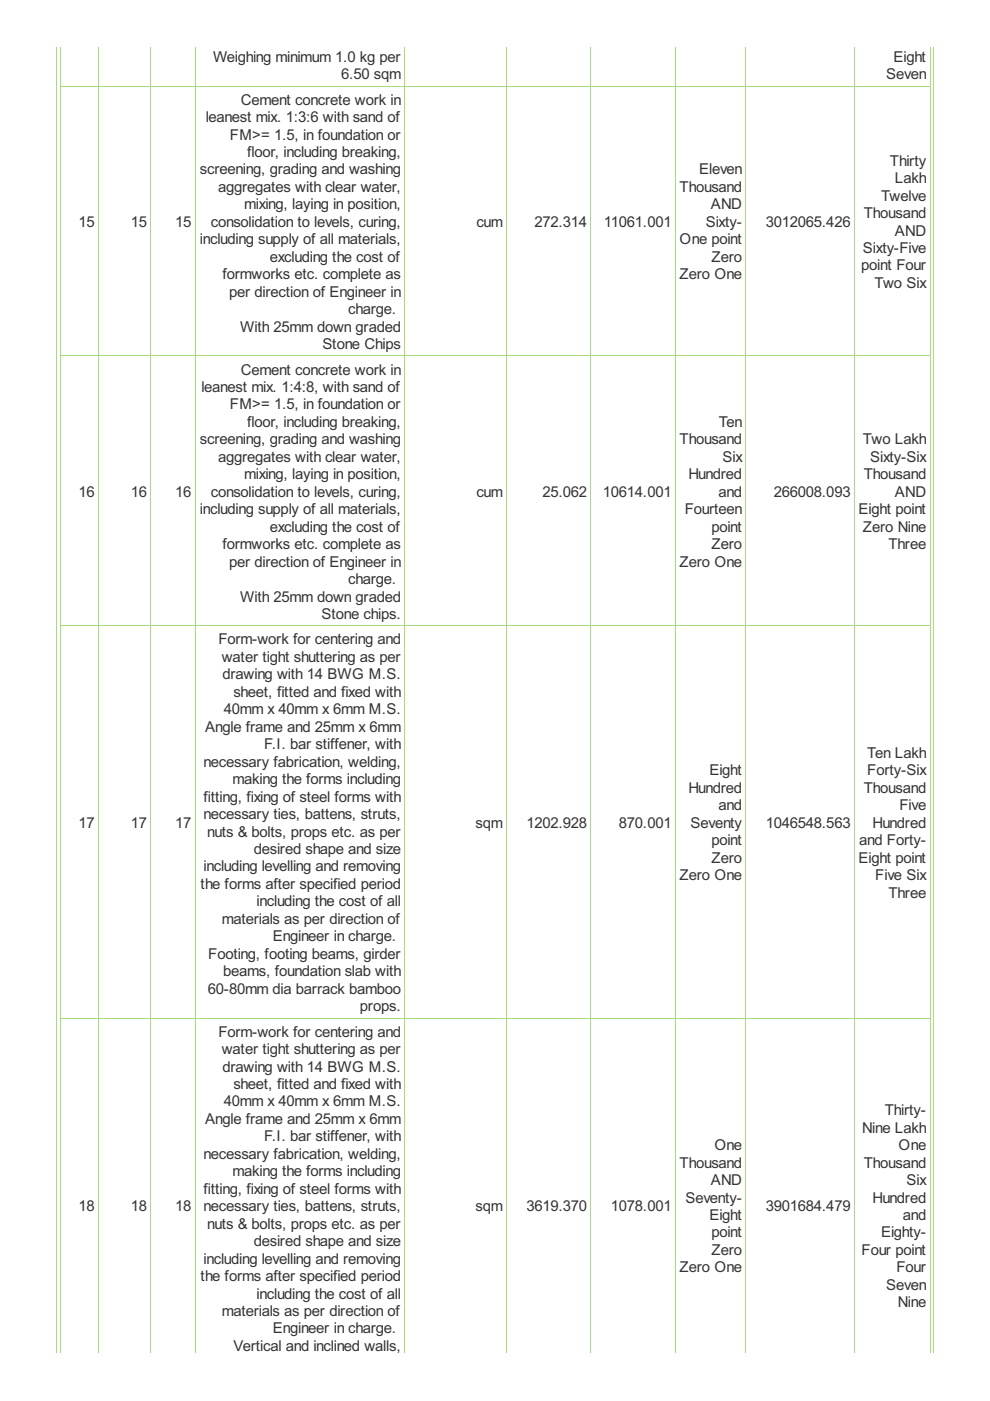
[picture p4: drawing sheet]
<svg xmlns="http://www.w3.org/2000/svg" width="210mm" height="297mm" viewBox="0 0 210 297" stroke-linecap="round" stroke-linejoin="round" font-family="sans-serif">
<defs><g id="words">
<g font-size="3.5" fill="#333">
<text x="45.2" y="13.1">Weighing minimum 1.0 kg per</text>
<text x="72.3" y="16.8">6.50 sqm</text>
<text x="187.9" y="16.8">Seven</text>
<text x="189.4" y="13.1">Eight</text>
<text x="51.1" y="22.2">Cement concrete work in</text>
<text x="43.6" y="25.9">leanest mix. 1:3:6 with sand of</text>
<text x="48.8" y="29.6">FM&gt;= 1.5, in foundation or</text>
<text x="52.4" y="33.3">floor, including breaking,</text>
<text x="188.7" y="35.1">Thirty</text>
<text x="42.4" y="37">screening, grading and washing</text>
<text x="46.2" y="40.7">aggregates with clear water,</text>
<text x="144.1" y="40.7">Thousand</text>
<text x="148.3" y="37">Eleven</text>
<text x="189.8" y="38.8">Lakh</text>
<text x="51.8" y="44.4">mixing, laying in position,</text>
<text x="150.7" y="44.4">AND</text>
<text x="183.1" y="46.2">Thousand</text>
<text x="186.8" y="42.5">Twelve</text>
<text x="16.6" y="48.1">15</text>
<text x="27.7" y="48.1">15</text>
<text x="37.1" y="48.1">15</text>
<text x="42.4" y="51.8">including supply of all materials,</text>
<text x="44.7" y="48.1">consolidation to levels, curing,</text>
<text x="101" y="48.1">cum</text>
<text x="113.3" y="48.1">272.314</text>
<text x="128" y="48.1">11061.001</text>
<text x="144.1" y="51.8">One point</text>
<text x="149.6" y="48.1">Sixty-</text>
<text x="162.4" y="48.1">3012065.426</text>
<text x="183" y="53.6">Sixty-Five</text>
<text x="189.8" y="49.9">AND</text>
<text x="47.2" y="59.2">formworks etc. complete as</text>
<text x="57.2" y="55.5">excluding the cost of</text>
<text x="144.1" y="59.2">Zero One</text>
<text x="150.9" y="55.5">Zero</text>
<text x="182.6" y="57.3">point Four</text>
<text x="48.6" y="62.9">per direction of Engineer in</text>
<text x="185.4" y="61.1">Two Six</text>
<text x="50.9" y="70.3">With 25mm down graded</text>
<text x="73.9" y="66.6">charge.</text>
<text x="68.4" y="74">Stone Chips</text>
<text x="42.7" y="83.1">leanest mix. 1:4:8, with sand of</text>
<text x="51.1" y="79.4">Cement concrete work in</text>
<text x="48.8" y="86.8">FM&gt;= 1.5, in foundation or</text>
<text x="42.4" y="94.2">screening, grading and washing</text>
<text x="52.4" y="90.5">floor, including breaking,</text>
<text x="144.1" y="94.2">Thousand</text>
<text x="152.4" y="90.5">Ten</text>
<text x="183" y="94.2">Two Lakh</text>
<text x="46.2" y="97.9">aggregates with clear water,</text>
<text x="51.8" y="101.6">mixing, laying in position,</text>
<text x="145.9" y="101.6">Hundred</text>
<text x="153.2" y="97.9">Six</text>
<text x="183.1" y="101.6">Thousand</text>
<text x="184.5" y="97.9">Sixty-Six</text>
<text x="16.6" y="105.3">16</text>
<text x="27.7" y="105.3">16</text>
<text x="37.1" y="105.3">16</text>
<text x="44.7" y="105.3">consolidation to levels, curing,</text>
<text x="101" y="105.3">cum</text>
<text x="115" y="105.3">25.062</text>
<text x="127.8" y="105.3">10614.001</text>
<text x="152.4" y="105.3">and</text>
<text x="164.1" y="105.3">266008.093</text>
<text x="189.8" y="105.3">AND</text>
<text x="42.4" y="109">including supply of all materials,</text>
<text x="57.2" y="112.7">excluding the cost of</text>
<text x="145.2" y="109">Fourteen</text>
<text x="150.8" y="112.7">point</text>
<text x="182" y="109">Eight point</text>
<text x="183" y="112.7">Zero Nine</text>
<text x="47.2" y="116.4">formworks etc. complete as</text>
<text x="150.9" y="116.4">Zero</text>
<text x="188.4" y="116.4">Three</text>
<text x="48.6" y="120.1">per direction of Engineer in</text>
<text x="73.9" y="123.8">charge.</text>
<text x="144.1" y="120.1">Zero One</text>
<text x="50.9" y="127.5">With 25mm down graded</text>
<text x="68.2" y="131.2">Stone chips.</text>
<text x="46.3" y="136.6">Form-work for centering and</text>
<text x="47" y="140.3">water tight shuttering as per</text>
<text x="47.2" y="144">drawing with 14 BWG M.S.</text>
<text x="49.5" y="147.7">sheet, fitted and fixed with</text>
<text x="43.5" y="155.1">Angle frame and 25mm x 6mm</text>
<text x="47.5" y="151.4">40mm x 40mm x 6mm M.S.</text>
<text x="56" y="158.9">F.I. bar stiffener, with</text>
<text x="183.9" y="160.7">Ten Lakh</text>
<text x="43.2" y="162.6">necessary fabrication, welding,</text>
<text x="49.3" y="166.3">making the forms including</text>
<text x="150.4" y="164.4">Eight</text>
<text x="183.9" y="164.4">Forty-Six</text>
<text x="43.2" y="170">fitting, fixing of steel forms with</text>
<text x="43.2" y="173.7">necessary ties, battens, struts,</text>
<text x="145.9" y="168.1">Hundred</text>
<text x="152.4" y="171.8">and</text>
<text x="183.1" y="168.1">Thousand</text>
<text x="190.7" y="171.8">Five</text>
<text x="16.6" y="175.5">17</text>
<text x="27.7" y="175.5">17</text>
<text x="37.1" y="175.5">17</text>
<text x="43.9" y="177.4">nuts &amp; bolts, props etc. as per</text>
<text x="100.8" y="175.5">sqm</text>
<text x="111.6" y="175.5">1202.928</text>
<text x="131.2" y="175.5">870.001</text>
<text x="146.4" y="175.5">Seventy</text>
<text x="150.8" y="179.2">point</text>
<text x="162.4" y="175.5">1046548.563</text>
<text x="182.1" y="179.2">and Forty-</text>
<text x="185" y="175.5">Hundred</text>
<text x="43.2" y="184.8">including levelling and removing</text>
<text x="53.8" y="181.1">desired shape and size</text>
<text x="150.9" y="182.9">Zero</text>
<text x="182" y="182.9">Eight point</text>
<text x="42.5" y="188.5">the forms after specified period</text>
<text x="144.1" y="186.6">Zero One</text>
<text x="185.6" y="186.6">Five Six</text>
<text x="188.4" y="190.3">Three</text>
<text x="47" y="195.9">materials as per direction of</text>
<text x="54.4" y="192.2">including the cost of all</text>
<text x="44.1" y="203.3">Footing, footing beams, girder</text>
<text x="57.9" y="199.6">Engineer in charge.</text>
<text x="47.3" y="207">beams, foundation slab with</text>
<text x="44.1" y="210.7">60-80mm dia barrack bamboo</text>
<text x="76.3" y="214.4">props.</text>
<text x="46.3" y="219.8">Form-work for centering and</text>
<text x="47" y="223.5">water tight shuttering as per</text>
<text x="47.2" y="227.2">drawing with 14 BWG M.S.</text>
<text x="49.5" y="230.9">sheet, fitted and fixed with</text>
<text x="43.5" y="238.3">Angle frame and 25mm x 6mm</text>
<text x="47.5" y="234.6">40mm x 40mm x 6mm M.S.</text>
<text x="187.6" y="236.4">Thirty-</text>
<text x="43.2" y="245.7">necessary fabrication, welding,</text>
<text x="56" y="242">F.I. bar stiffener, with</text>
<text x="151.5" y="243.8">One</text>
<text x="182.8" y="240.1">Nine Lakh</text>
<text x="190.5" y="243.8">One</text>
<text x="49.3" y="249.4">making the forms including</text>
<text x="144.1" y="247.5">Thousand</text>
<text x="150.7" y="251.3">AND</text>
<text x="183.1" y="247.5">Thousand</text>
<text x="192.2" y="251.3">Six</text>
<text x="16.6" y="256.8">18</text>
<text x="27.7" y="256.8">18</text>
<text x="37.1" y="256.8">18</text>
<text x="43.2" y="253.1">fitting, fixing of steel forms with</text>
<text x="43.2" y="256.8">necessary ties, battens, struts,</text>
<text x="100.8" y="256.8">sqm</text>
<text x="111.6" y="256.8">3619.370</text>
<text x="129.5" y="256.8">1078.001</text>
<text x="145.3" y="255">Seventy-</text>
<text x="162.4" y="256.8">3901684.479</text>
<text x="185" y="255">Hundred</text>
<text x="43.9" y="260.5">nuts &amp; bolts, props etc. as per</text>
<text x="150.4" y="258.7">Eight</text>
<text x="150.8" y="262.4">point</text>
<text x="186.8" y="262.4">Eighty-</text>
<text x="191.4" y="258.7">and</text>
<text x="43.2" y="267.9">including levelling and removing</text>
<text x="53.8" y="264.2">desired shape and size</text>
<text x="144.1" y="269.8">Zero One</text>
<text x="150.9" y="266.1">Zero</text>
<text x="182.7" y="266.1">Four point</text>
<text x="190.1" y="269.8">Four</text>
<text x="42.5" y="271.6">the forms after specified period</text>
<text x="54.4" y="275.3">including the cost of all</text>
<text x="187.9" y="273.5">Seven</text>
<text x="47" y="279">materials as per direction of</text>
<text x="190.4" y="277.2">Nine</text>
<text x="49.5" y="286.4">Vertical and inclined walls,</text>
<text x="57.9" y="282.7">Engineer in charge.</text>
</g>
</g></defs>
<g fill="none" stroke="#a8da7f" stroke-width=".21">
<path d="M11.9 9.9v276.9M12.8 18.2h184.5M12.8 9.9v276.9M20.9 9.9v276.9M32 9.9v276.9M41.4 9.9v276.9M85.8 9.9v276.9M107.4 9.9v276.9M125.3 9.9v276.9M143.2 9.9v276.9M158.2 9.9v276.9M181.1 9.9v276.9"/>
<path d="M197.2 9.9v276.9M198 9.9v276.9M12.8 75.5h184.5M12.8 132.7h184.5M12.8 215.8h184.5"/>
</g>
<use href="#words"/>
</svg>
